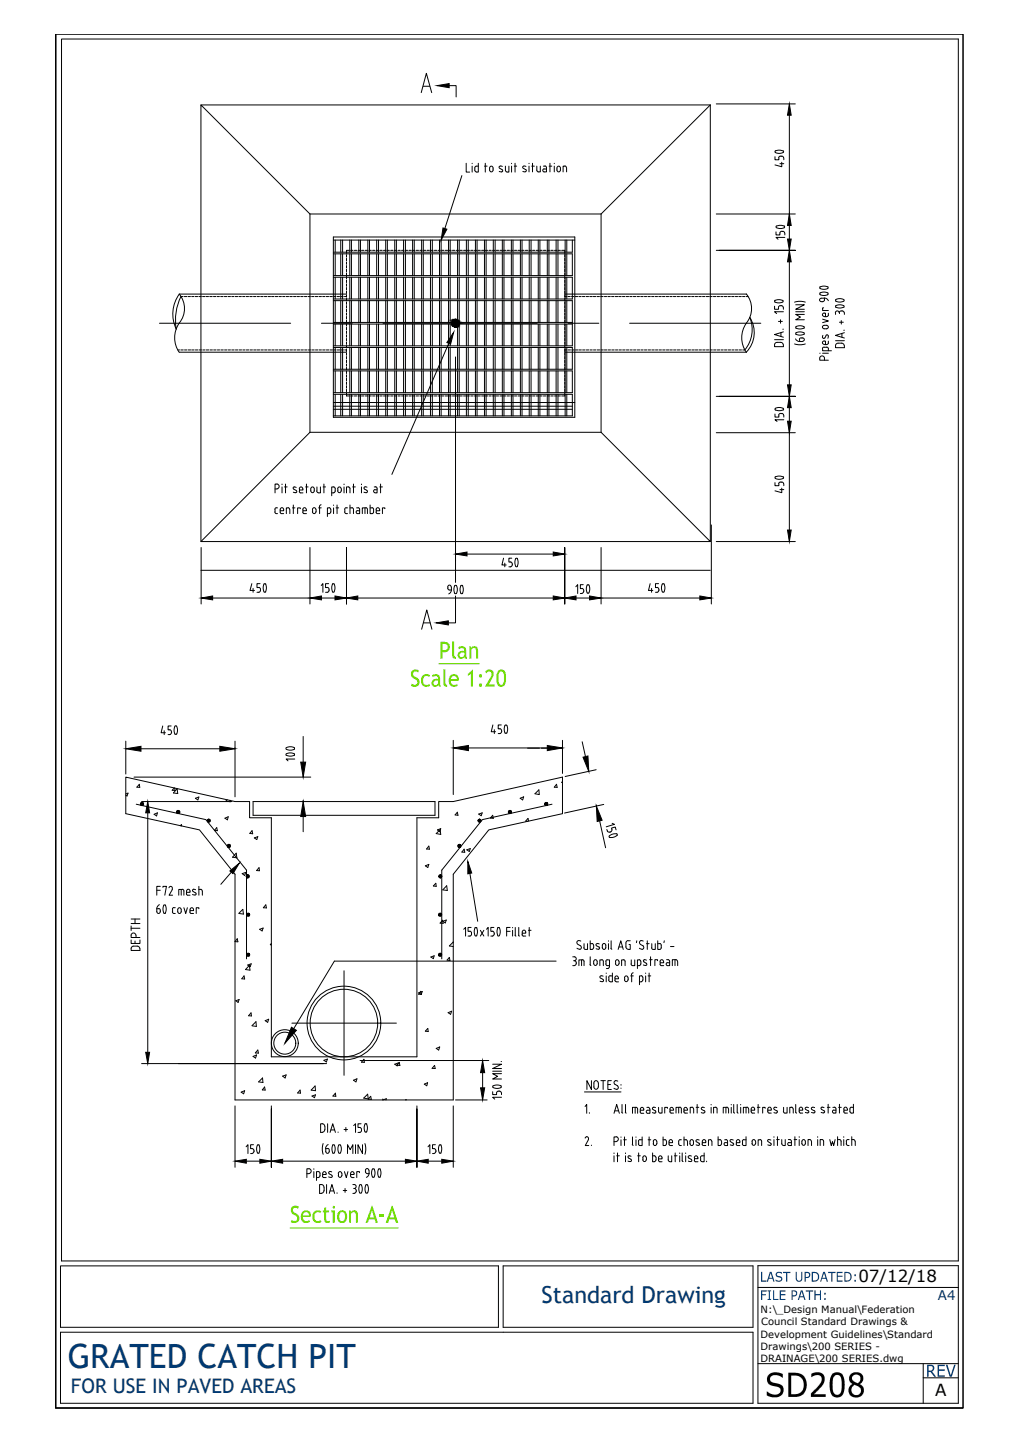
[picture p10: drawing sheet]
<svg xmlns="http://www.w3.org/2000/svg" width="210mm" height="297mm" viewBox="0 0 210 297" stroke-linecap="round" stroke-linejoin="round" font-family="sans-serif">
<defs><g id="words">
<text font-size="8.4" x="157.7" y="288">SD208</text>
<g font-size="7.1">
<text x="102.7" y="118.9">450</text>
<text x="50.8" y="124.2">450</text>
<text x="90.3" y="124.5">900</text>
<text x="133" y="124.2">450</text>
<text x="32.5" y="153.5">450</text>
<text x="129.5" y="176.4" transform="rotate(-90 129.5 176.4)">150</text>
</g>
<text font-size="6.9" fill="#003972" x="14" y="282">GRATED CATCH PIT</text>
<g font-size="6.6">
<text x="163.7" y="50.8" transform="rotate(-90 163.7 50.8)">150</text>
<text x="117.8" y="124.2">150</text>
<text x="100.5" y="153.1">450</text>
</g>
<g font-size="6.2">
<text x="163.3" y="35.6" transform="rotate(-90 163.3 35.6)">450</text>
<text x="163.3" y="88.5" transform="rotate(-90 163.3 88.5)">150</text>
<text x="163.3" y="102.7" transform="rotate(-90 163.3 102.7)">450</text>
<text x="62.4" y="159.5" transform="rotate(-90 62.4 159.5)">100</text>
</g>
<g font-size="5.6" fill="#6edd00">
<text x="90.5" y="135.8">Plan</text>
<text x="84.6" y="141.5">Scale 1:20</text>
<text x="59.8" y="252.1">Section A-A</text>
</g>
<text font-size="4.9" x="30" y="197.2" transform="rotate(-90 30 197.2)">DEPTH</text>
<text font-size="4.8" fill="#003972" x="111.7" y="268.6">Standard Drawing</text>
<text font-size="4.2" fill="#003972" x="190.9" y="283.8">REV</text>
<text font-size="4.1" fill="#003972" x="14.6" y="287.2">FOR USE IN PAVED AREAS</text>
<g font-size="3.4">
<text x="177" y="264.2">07/12/18</text>
<text x="192.8" y="287.7">A</text>
</g>
<g font-size="3.3" fill="#003972">
<text x="156.7" y="264.2">LAST UPDATED:</text>
<text x="156.7" y="268">FILE PATH:</text>
</g>
<text font-size="2.8" fill="#003972" x="193.4" y="268">A4</text>
<g font-size="2.1">
<text x="156.8" y="270.7">N:\_Design Manual\Federation</text>
<text x="156.8" y="275.7">Development Guidelines\Standard</text>
<text x="156.9" y="273.2">Council Standard Drawings &amp;</text>
<text x="156.8" y="278.2">Drawings\200 SERIES -</text>
<text x="156.8" y="280.7">DRAINAGE\200 SERIES.dwg</text>
</g>
</g></defs>
<!-- layer: 0 -->
<g fill="none" stroke="#000" stroke-width=".21">
<path d="M92.6 17.7h1.5v2.3M197.6 8v251.9M41.4 21.6h105.1M95.2 36.2l-3.5 10.9M96.1 33.7v1.8h.7M97.4 33.7h.1M97.4 34.2v1.3M97.9 35.1l.3 .3M97.9 34.6v.5M98.2 34.2l-.3 .4M98.2 34.2h.4M98.6 33.7v1.8h-.4"/>
<path d="M99.9 34.2h.5M100.1 33.7v1.8M101 34.6a.36 .36 0 0 1 .3-.4 .36 .36 0 0 1 .4 .4M101 34.7v.3a.36 .36 0 0 0 .3 .4 .36 .36 0 0 0 .4-.4v-.3M102.9 35.3l.5 .1M103.1 34.7l.4 .3M103.5 35l.2 .3-.3 .1M103.6 34.3a.38 .38 0 0 0-.4-.1 .38 .38 0 0 0-.3 .4l.1 .1M104.2 35.1l.3 .3M104.2 34.2v.9M104.9 34.2v1.3h-.4M105.5 33.7h.1"/>
<path d="M105.5 34.2v1.3M106 34.2h.5M106.2 33.7v1.8M107.9 34.7l.5 .2 .1 .3-.4 .2-.3-.1M108 34.2l-.2 .2 .1 .3M108 34.2l.4 .1M109.1 33.7h.1M109.1 34.2v1.2M109.6 34.2h.6M109.8 33.7v1.7M110.7 35.1l.3 .3M110.7 34.2v.9"/>
<path d="M111.4 34.2v1.2h-.4M112 34.2l.5 .1 .2 .3v.8h-.5M112.2 34.8l-.3 .3 .3 .3M112.2 34.8h.5M113.2 34.2h.6M113.4 33.7v1.7M114.3 33.7h.1M114.3 34.2v1.2M114.8 34.6a.36 .36 0 0 1 .4-.4 .36 .36 0 0 1 .4 .4M114.8 34.7v.3a.36 .36 0 0 0 .4 .4 .36 .36 0 0 0 .4-.4v-.3M116.5 34.2l.2 .2 .1 1M116.5 34.2h-.4v1.2"/>
<path d="M146.5 21.6v90l-22.6-22.5M146.5 21.6l-22.6 22.5M147.7 21.4h16.3M162.8 23.2v26.1M63.9 44.1l-22.5-22.5v90M63.9 44.1v45M63.9 44.1h60M68.7 52.3h49.3v4.5h-49.3M68.7 57.2h49.3v4.4h-49.3M68.7 48.9h49.8v37.1h-49.8zM68.7 49.5h49.8M69.1 49.5v2.5"/>
<path d="M69.1 52.3v4.5M69.1 57.2v4.4M70.3 49.5v2.5M70.3 52.3v4.5M70.3 57.2v4.4M70.6 49.5v2.5M70.6 52.3v4.5M70.6 57.2v4.4M71.4 52.5v.5M71.4 53.3v.5M71.4 54v.5M71.4 54.7v.5"/>
<path d="M71.4 55.5v.5M71.4 56.3v.4M71.4 57v.5M71.4 57.7v.6M71.4 58.5v.5M71.4 59.3v.4M71.4 60v.5M72 51.6h-.6v.6M72.1 49.5v2.5M72.1 52.3v4.5M72.1 57.2v4.4M72.3 51.6h.5"/>
<path d="M72.5 49.5v2.5M72.5 52.3v4.5M72.5 57.2v4.4M73.1 51.6h.5M73.8 51.6h.5M74 49.5v2.5M74 52.3v4.5M74 57.2v4.4M74.3 49.5v2.5M74.3 52.3v4.5M74.3 57.2v4.4M74.5 51.6h.5"/>
<path d="M75.3 51.6h.5M75.8 49.5v2.5M75.8 52.3v4.5M75.8 57.2v4.4M76.1 51.6h.5M76.2 49.5v2.5M76.2 52.3v4.5M76.2 57.2v4.4M76.8 51.6h.5M77.5 51.6h.5M77.7 49.5v2.5M77.7 52.3v4.5"/>
<path d="M77.7 57.2v4.4M78 49.5v2.5M78 52.3v4.5M78 57.2v4.4M78.3 51.6h.5M79.1 51.6h.5M79.5 49.5v2.5M79.5 52.3v4.5M79.5 57.2v4.4M79.8 51.6h.5M79.9 49.5v2.5M79.9 52.3v4.5"/>
<path d="M79.9 57.2v4.4M80.5 51.6h.6M81.3 51.6h.5M81.4 49.5v2.5M81.4 52.3v4.5M81.4 57.2v4.4M81.7 49.5v2.5M81.7 52.3v4.5M81.7 57.2v4.4M82.1 51.6h.4M82.8 51.6h.5M83.2 49.5v2.5"/>
<path d="M83.2 52.3v4.5M83.2 57.2v4.4M83.6 51.6h.5M83.6 49.5v2.5M83.6 52.3v4.5M83.6 57.2v4.4M84.3 51.6h.5M85 51.6h.5M85.1 49.5v2.5M85.1 52.3v4.5M85.1 57.2v4.4M85.4 49.5v2.5"/>
<path d="M85.4 52.3v4.5M85.4 57.2v4.4M85.8 51.6h.5M86.6 51.6h.5M86.9 49.5v2.5M86.9 52.3v4.5M86.9 57.2v4.4M87.3 49.5v2.5M87.3 52.3v4.5M87.3 57.2v4.4M87.3 51.6h.5M88 51.6h.5"/>
<path d="M88.8 49.5v2.5M88.8 52.3v4.5M88.8 57.2v4.4M88.8 51.6h.5M89.1 49.5v2.5M89.1 52.3v4.5M89.1 57.2v4.4M89.6 51.6h.5M90.3 51.6h.5M90.6 49.5v2.5M90.6 52.3v4.5M90.6 57.2v4.4"/>
<path d="M91 49.5v2.5M91 52.3v4.5M91 57.2v4.4M91 51.6h.6M91.8 51.6h.5M92.5 49.5v2.5M92.5 52.3v4.5M92.5 57.2v4.4M92.6 51.6h.4M92.8 49.5v2.5M92.8 52.3v4.5M92.8 57.2v4.4"/>
<path d="M93.3 51.6h.5M94.1 51.6h.5M94.3 49.5v2.5M94.3 52.3v4.5M94.3 57.2v4.4M94.7 49.5v2.5M94.7 52.3v4.5M94.7 57.2v4.4M94.8 51.6h.5M95.6 51.6h.4M96.2 49.5v2.5M96.2 52.3v4.5"/>
<path d="M96.2 57.2v4.4M96.3 51.6h.5M96.5 49.5v2.5M96.5 52.3v4.5M96.5 57.2v4.4M97.1 51.6h.5M97.8 51.6h.5M98 49.5v2.5M98 52.3v4.5M98 57.2v4.4M98.4 49.5v2.5M98.4 52.3v4.5"/>
<path d="M98.4 57.2v4.4M98.5 51.6h.5M99.3 51.6h.5M99.9 49.5v2.5M99.9 52.3v4.5M99.9 57.2v4.4M100.1 51.6h.5M100.2 49.5v2.5M100.2 52.3v4.5M100.2 57.2v4.4M100.8 51.6h.5M101.5 51.6h.6"/>
<path d="M101.7 49.5v2.5M101.7 52.3v4.5M101.7 57.2v4.4M102.1 49.5v2.5M102.1 52.3v4.5M102.1 57.2v4.4M102.3 51.6h.5M103.1 51.6h.5M103.6 49.5v2.5M103.6 52.3v4.5M103.6 57.2v4.4M103.8 51.6h.5"/>
<path d="M103.9 49.5v2.5M103.9 52.3v4.5M103.9 57.2v4.4M104.5 51.6h.6M105.3 51.6h.5M105.4 49.5v2.5M105.4 52.3v4.5M105.4 57.2v4.4M105.8 49.5v2.5M105.8 52.3v4.5M105.8 57.2v4.4M106.1 51.6h.4"/>
<path d="M106.8 51.6h.5M107.3 49.5v2.5M107.3 52.3v4.5M107.3 57.2v4.4M107.6 51.6h.5M107.6 49.5v2.5M107.6 52.3v4.5M107.6 57.2v4.4M108.3 51.6h.5M109.1 51.6h.4M109.1 49.5v2.5M109.1 52.3v4.5"/>
<path d="M109.1 57.2v4.4M109.5 49.5v2.5M109.5 52.3v4.5M109.5 57.2v4.4M109.8 51.6h.5M110.6 51.6h.5M111 49.5v2.5M111 52.3v4.5M111 57.2v4.4M111.3 49.5v2.5M111.3 52.3v4.5M111.3 57.2v4.4"/>
<path d="M111.3 51.6h.5M112 51.6h.6M112.8 51.6h.5M112.8 49.5v2.5M112.8 52.3v4.5M112.8 57.2v4.4M113.2 49.5v2.5M113.2 52.3v4.5M113.2 57.2v4.4M113.6 51.6h.5M114.3 51.6h.5M114.7 49.5v2.5"/>
<path d="M114.7 52.3v4.5M114.7 57.2v4.4M115 49.5v2.5M115 52.3v4.5M115 57.2v4.4M115 51.6h.6M115.8 51.6h.6v.6M116.4 52.5v.5M116.4 53.3v.5M116.4 54v.5M116.4 54.7v.5M116.4 55.5v.5"/>
<path d="M116.4 56.3v.4M116.4 57v.5M116.4 57.7v.6M116.4 58.5v.5M116.4 59.3v.4M116.4 60v.5M116.5 49.5v2.5M116.5 52.3v4.5M116.5 57.2v4.4M116.9 49.5v2.5M116.9 52.3v4.5M116.9 57.2v4.4"/>
<path d="M118 49.5v2.5h-49.3M123.9 44.1v45M147.7 51.6h16.3h-15.7M147.7 44.1h16.3M162.8 54v25.3M169.1 59.1l1.2-.1 .4 .1v.4a1.84 1.84 0 0 1-1.6 0M169.1 59.1v.4M32.9 66.6h27M36.7 72.1h.3M36.9 60.6a4.7 4.7 0 0 1 0 6 5.3 5.3 0 0 0 0 6M37 60.6a7 7 0 0 0-.7 7.2M37 60.6h34.4"/>
<path d="M37 72.6h34.4M37.3 72.1h.5M37.3 61.1h.4M37.3 61.1a11 11 0 0 0-1 6.7M38 61.1h.5M38 72.1h.6M38.8 61.1h.5M38.8 72.1h.5M39.5 61.1h.5M39.5 72.1h.5M40.2 61.1h.6M40.3 72.1h.5"/>
<path d="M41 61.1h.5M41 72.1h.6M41.8 61.1h.5M41.8 72.1h.5M42.5 61.1h.5M42.5 72.1h.5M43.3 61.1h.5M43.3 72.1h.5M44 61.1h.5M44.1 72.1h.5M44.8 61.1h.4M44.8 72.1h.5"/>
<path d="M45.5 61.1h.5M45.5 72.1h.5M46.3 61.1h.5M46.3 72.1h.5M47 61.1h.5M47.1 72.1h.4M47.8 61.1h.4M47.8 72.1h.5M48.5 61.1h.5M48.5 72.1h.6M49.3 61.1h.5M49.3 72.1h.5"/>
<path d="M50 61.1h.5M50.1 72.1h.4M50.7 61.1h.6M50.8 72.1h.5M51.5 61.1h.5M51.5 72.1h.6M52.3 61.1h.5M52.3 72.1h.5M53 61.1h.5M53 72.1h.5M53.7 61.1h.6M53.8 72.1h.5"/>
<path d="M54.5 61.1h.5M54.6 72.1h.5M55.3 61.1h.5M55.3 72.1h.5M56 61.1h.5M56 72.1h.5M56.8 61.1h.5M56.8 72.1h.5M57.5 61.1h.5M57.6 72.1h.5M58.3 61.1h.4M58.3 72.1h.5"/>
<path d="M59 61.1h.5M59 72.1h.5M59.8 61.1h.5M59.8 72.1h.5M60.5 61.1h.5M60.6 72.1h.4M61.2 61.1h.6M61.3 72.1h.5M62 61.1h.5M62 72.1h.6M62.8 61.1h.5M62.8 72.1h.5"/>
<path d="M63.5 61.1h.5M63.6 72.1h.4M64.2 61.1h.6M64.3 72.1h.5M65 61.1h.5M65.1 72.1h.5M65.8 61.1h.5M65.8 72.1h.5M66.3 66.6h6.3M66.5 61.1h.5M66.5 72.1h.5M67.3 61.1h.5"/>
<path d="M67.3 72.1h.5M68 61.1h.5M68.1 72.1h.5M68.7 62h49.3v9.3h-49.3M68.7 71.6h49.3v4.5h-49.3M68.7 76.5h49.3v4.4h-49.3M68.7 66.5h49.3M68.7 66.8h49.3M68.8 61.1h.4M68.8 72.1h.5M69.1 62v4.5M69.1 66.8v4.5"/>
<path d="M69.1 71.6v4.5M69.1 76.5v4.4M69.5 61.1h.5M69.5 72.1h.5M70.3 62v4.5M70.3 66.8v4.5M70.3 71.6v4.5M70.3 76.5v4.4M70.3 61.1h.5M70.3 72.1h.5M70.6 62v4.5M70.6 66.8v4.5"/>
<path d="M70.6 71.6v4.5M70.6 76.5v4.4M71 61.1h.4M71.1 72.1h.3M71.4 60.7v.6M71.4 61.5v.5M71.4 62.2v.5M71.4 63v.5M71.4 63.8v.5M71.4 64.5v.5M71.4 65.2v.5M71.4 66v.5"/>
<path d="M71.4 66.8v.4M71.4 67.5v.5M71.4 68.2v.5M71.4 69v.5M71.4 69.8v.4M71.4 70.5v.5M71.4 71.2v.6M71.4 72v.5M71.4 72.7v.5M71.4 73.5v.5M71.4 74.3v.5M71.4 75v.5"/>
<path d="M71.4 75.7v.5M71.4 76.5v.5M71.4 77.3v.5M71.4 78v.5M71.4 78.7v.5M71.4 79.5v.5M72.1 62v4.5M72.1 66.8v4.5M72.1 71.6v4.5M72.1 76.5v4.4M72.5 62v4.5M72.5 66.8v4.5"/>
<path d="M72.5 71.6v4.5M72.5 76.5v4.4M74 62v4.5M74 66.8v4.5M74 71.6v4.5M74 76.5v4.4M74.3 62v4.5M74.3 66.8v4.5M74.3 71.6v4.5M74.3 76.5v4.4M75.8 62v4.5M75.8 66.8v4.5"/>
<path d="M75.8 71.6v4.5M75.8 76.5v4.4M76.2 62v4.5M76.2 66.8v4.5M76.2 71.6v4.5M76.2 76.5v4.4M77.7 62v4.5M77.7 66.8v4.5M77.7 71.6v4.5M77.7 76.5v4.4M78 62v4.5M78 66.8v4.5"/>
<path d="M78 71.6v4.5M78 76.5v4.4M79 66.6h31.8M79.5 62v4.5M79.5 66.8v4.5M79.5 71.6v4.5M79.5 76.5v4.4M79.9 62v4.5M79.9 66.8v4.5M79.9 71.6v4.5M79.9 76.5v4.4M81.4 62v4.5"/>
<path d="M81.4 66.8v4.5M81.4 71.6v4.5M81.4 76.5v4.4M81.7 62v4.5M81.7 66.8v4.5M81.7 71.6v4.5M81.7 76.5v4.4M83.2 62v4.5M83.2 66.8v4.5M83.2 71.6v4.5M83.2 76.5v4.4M83.6 62v4.5"/>
<path d="M83.6 66.8v4.5M83.6 71.6v4.5M83.6 76.5v4.4M85.1 62v4.5M85.1 66.8v4.5M85.1 71.6v4.5M85.1 76.5v4.4M85.4 62v4.5M85.4 66.8v4.5M85.4 71.6v4.5M85.4 76.5v4.4M86.9 62v4.5"/>
<path d="M86.9 66.8v4.5M86.9 71.6v4.5M86.9 76.5v4.4M87.3 62v4.5M87.3 66.8v4.5M87.3 71.6v4.5M87.3 76.5v4.4M88.8 62v4.5M88.8 66.8v4.5M88.8 71.6v4.5M88.8 76.5v4.4M89.1 62v4.5"/>
<path d="M89.1 66.8v4.5M89.1 71.6v4.5M89.1 76.5v4.4M90.6 62v4.5M90.6 66.8v4.5M90.6 71.6v4.5M90.6 76.5v4.4M91 62v4.5M91 66.8v4.5M91 71.6v4.5M91 76.5v4.4M92.5 62v4.5"/>
<path d="M92.5 66.8v4.5M92.5 71.6v4.5M92.5 76.5v4.4M92.5 70.8l-11.7 27M92.8 62v4.5M92.8 66.8v4.5M92.8 71.6v4.5M92.8 76.5v4.4M93.9 73.6v46.5M94.3 62v4.5M94.3 66.8v4.5M94.3 71.6v4.5"/>
<path d="M94.3 76.5v4.4M94.7 62v4.5M94.7 66.8v4.5M94.7 71.6v4.5M94.7 76.5v4.4M96.2 62v4.5M96.2 66.8v4.5M96.2 71.6v4.5M96.2 76.5v4.4M96.5 62v4.5M96.5 66.8v4.5M96.5 71.6v4.5"/>
<path d="M96.5 76.5v4.4M98 62v4.5M98 66.8v4.5M98 71.6v4.5M98 76.5v4.4M98.4 62v4.5M98.4 66.8v4.5M98.4 71.6v4.5M98.4 76.5v4.4M99.9 62v4.5M99.9 66.8v4.5M99.9 71.6v4.5"/>
<path d="M99.9 76.5v4.4M100.2 62v4.5M100.2 66.8v4.5M100.2 71.6v4.5M100.2 76.5v4.4M101.7 62v4.5M101.7 66.8v4.5M101.7 71.6v4.5M101.7 76.5v4.4M102.1 62v4.5M102.1 66.8v4.5M102.1 71.6v4.5"/>
<path d="M102.1 76.5v4.4M103.6 62v4.5M103.6 66.8v4.5M103.6 71.6v4.5M103.6 76.5v4.4M103.9 62v4.5M103.9 66.8v4.5M103.9 71.6v4.5M103.9 76.5v4.4M105.4 62v4.5M105.4 66.8v4.5M105.4 71.6v4.5"/>
<path d="M105.4 76.5v4.4M105.8 62v4.5M105.8 66.8v4.5M105.8 71.6v4.5M105.8 76.5v4.4M107.3 62v4.5M107.3 66.8v4.5M107.3 71.6v4.5M107.3 76.5v4.4M107.6 62v4.5M107.6 66.8v4.5M107.6 71.6v4.5"/>
<path d="M107.6 76.5v4.4M109.1 62v4.5M109.1 66.8v4.5M109.1 71.6v4.5M109.1 76.5v4.4M109.5 62v4.5M109.5 66.8v4.5M109.5 71.6v4.5M109.5 76.5v4.4M111 62v4.5M111 66.8v4.5M111 71.6v4.5"/>
<path d="M111 76.5v4.4M111.3 62v4.5M111.3 66.8v4.5M111.3 71.6v4.5M111.3 76.5v4.4M112.8 62v4.5M112.8 66.8v4.5M112.8 71.6v4.5M112.8 76.5v4.4M113.2 62v4.5M113.2 66.8v4.5M113.2 71.6v4.5"/>
<path d="M113.2 76.5v4.4M114.7 62v4.5M114.7 66.8v4.5M114.7 71.6v4.5M114.7 76.5v4.4M115 62v4.5M115 66.8v4.5M115 71.6v4.5M115 76.5v4.4M116.4 60.6h37.5M116.4 61.1h.4M116.4 72.6h37.5"/>
<path d="M116.4 72.1h.5M116.4 60.7v.6M116.4 61.5v.5M116.4 62.2v.5M116.4 63v.5M116.4 63.8v.5M116.4 64.5v.5M116.4 65.2v.5M116.4 66v.5M116.4 66.8v.4M116.4 67.5v.5M116.4 68.2v.5"/>
<path d="M116.4 69v.5M116.4 69.8v.4M116.4 70.5v.5M116.4 71.2v.6M116.4 72v.5M116.4 72.7v.5M116.4 73.5v.5M116.4 74.3v.5M116.4 75v.5M116.4 75.7v.5M116.4 76.5v.5M116.4 77.3v.5"/>
<path d="M116.4 78v.5M116.4 78.7v.5M116.4 79.5v.5M116.5 62v4.5M116.5 66.8v4.5M116.5 71.6v4.5M116.5 76.5v4.4M116.9 62v4.5M116.9 66.8v4.5M116.9 71.6v4.5M116.9 76.5v4.4M117.1 61.1h.5"/>
<path d="M117.1 72.1h.5M117.1 66.6h6.4M117.8 61.1h.5M117.9 72.1h.5M118.6 61.1h.5M118.6 72.1h.6M119.4 61.1h.4M119.4 72.1h.5M120.1 61.1h.5M120.1 72.1h.5M120.8 61.1h.6M120.9 72.1h.5"/>
<path d="M121.6 61.1h.5M121.7 72.1h.4M122.3 61.1h.5M122.4 72.1h.5M123.1 61.1h.5M123.1 72.1h.5M123.9 61.1h.5M123.9 72.1h.5M124.6 61.1h.5M124.6 72.1h.5M125.3 61.1h.5M125.4 72.1h.5"/>
<path d="M126.1 61.1h.5M126.1 72.1h.5M126.9 61.1h.5M126.9 72.1h.5M127.6 61.1h.5M127.6 72.1h.5M128.3 61.1h.5M128.4 72.1h.5M129.1 61.1h.5M129.1 72.1h.6M129.8 66.6h27.1M129.9 61.1h.4"/>
<path d="M129.9 72.1h.5M130.6 61.1h.5M130.6 72.1h.5M131.3 61.1h.6M131.4 72.1h.5M132.1 61.1h.5M132.2 72.1h.4M132.9 61.1h.4M132.9 72.1h.5M133.6 61.1h.5M133.6 72.1h.5M134.4 61.1h.5"/>
<path d="M134.4 72.1h.5M135.1 61.1h.5M135.2 72.1h.4M135.8 61.1h.5M135.9 72.1h.5M136.6 61.1h.5M136.6 72.1h.5M137.4 61.1h.5M137.4 72.1h.5M138.1 61.1h.5M138.1 72.1h.5M138.8 61.1h.5"/>
<path d="M138.9 72.1h.5M139.6 61.1h.5M139.6 72.1h.6M140.4 61.1h.5M140.4 72.1h.5M141.1 61.1h.5M141.1 72.1h.5M141.8 61.1h.6M141.9 72.1h.5M142.6 61.1h.5M142.6 72.1h.6M143.4 61.1h.4"/>
<path d="M143.4 72.1h.5M144.1 61.1h.5M144.1 72.1h.5M144.9 61.1h.5M144.9 72.1h.5M145.6 61.1h.5M145.7 72.1h.4M146.3 61.1h.5M146.4 72.1h.5M147.1 61.1h.5M147.1 72.1h.5M147.9 61.1h.5"/>
<path d="M147.9 72.1h.5M148.6 61.1h.5M148.7 72.1h.4M149.3 61.1h.5M149.4 72.1h.5M150.1 61.1h.5M150.1 72.1h.6M150.9 61.1h.5M150.9 72.1h.5M151.6 61.1h.5M151.6 72.1h.5M152.3 61.1h.6"/>
<path d="M152.4 72.1h.5M153.1 61.1h.5M153.9 61.1h.3M153.9 60.6a4.7 4.7 0 0 1 0 6 5.2 5.2 0 0 0 0 6M154.6 65.4a5.8 5.8 0 0 1-.7 7.2M154.6 65.4a6.6 6.6 0 0 1-1 6.7h-.5M159.7 71.1l.1-.3a1.31 1.31 0 0 1 1.6 0l.1 .3M159.7 71.1v.4h1.8v-.4M159.7 70h1.8M159.8 61.9a1.84 1.84 0 0 1 1.6 0M159.8 61.9v.4a1.84 1.84 0 0 0 1.6 0M160.5 66.3h.8"/>
<path d="M160.9 63l-.3 .2-.1 .6h-.8v-.7M160.9 65.9v.7M160.9 63h.2M161 68.6v.7M161.1 63l.4 .4M161.4 61.9v.4M161.4 67.9h.1M161.5 68.4l-1.8 .6 1.8 .5M161.5 64.3h-1.8l.4 .3M161.5 63.4v.4M163.8 70.9l1.4 .2 .8-.2M163.8 62.3l.9-.2 1.3 .2"/>
<path d="M164 69.9l.3 .3 .5 .2M164.1 62.8h1.7l-1.7 1h1.7M164.1 64.3h1.7M164.1 68.9a1.84 1.84 0 0 0 1.6 0M164.1 68.6a1.84 1.84 0 0 1 1.6 0M164.1 67.6a1.84 1.84 0 0 0 1.6 0M164.1 67.3a1.84 1.84 0 0 1 1.6 0M164.2 68.6v.4M164.2 67.3v.4M164.9 70.4h.6M165.2 69.6l-.3 .3v.5M165.3 69.7h.2"/>
<path d="M165.4 69.6a.36 .36 0 0 1 .4 .4 .36 .36 0 0 1-.4 .4M165.8 68.6v.4M165.8 67.3v.4M165.8 64.8h-1.7l.9 .6-.9 .5h1.7M169 72.8h.1M169.1 60.4a1.28 1.28 0 0 1 1.7 .2l-.1 .1a1.84 1.84 0 0 1-1.6 0M169.1 60.4v.3M169.6 65.8l1.2 .4-1.2 .3M169.6 72.8h1.2M169.7 69.1v.6l.3-.1M169.8 63.5h-.2v.5h1.2M169.9 71.5l-.3 .2v.6h1.8"/>
<path d="M170 71.6h.5M170 70.3a.36 .36 0 0 0-.4 .3 .36 .36 0 0 0 .4 .4M170 67.1a.36 .36 0 0 0-.4 .3 .36 .36 0 0 0 .4 .4M170 64.5a.36 .36 0 0 0-.4 .4 .36 .36 0 0 0 .4 .3M170 74.3v-.5a.49 .49 0 0 0-.5-.4 .49 .49 0 0 0-.5 .4v.5h1.8M170 70.3h.2v.7M170 67.1h.4a.36 .36 0 0 1 .4 .3 .36 .36 0 0 1-.4 .4h-.4M170 64.6h.2v.7M170 61.5v.3M170 71h.5M170 65.3h.5M170 61.8a.49 .49 0 0 1-.6 .4 .49 .49 0 0 1-.4-.6l.4-.1a1.11 1.11 0 0 1 1.4 .5"/>
<path d="M170.3 69.1h.4v.6M170.3 69.2l-.2 .5M170.4 71.5l.4 .2v.6M170.8 65l-.3 .2M170.8 70.3v.6l-.3 .1M170.8 64.6v.4M172.2 64.5a.4 .4 0 0 1 .4-.4 .4 .4 0 0 1 .4 .4 .53 .53 0 0 1 .6-.4 .53 .53 0 0 1 .5 .4M172.3 70.2h1.8M172.3 64.5v.3M172.4 63.3a1.84 1.84 0 0 0 1.5 0M172.4 61.7a1.84 1.84 0 0 1 1.5 0M172.4 61.7v.4a1.84 1.84 0 0 0 1.5 0"/>
<path d="M172.8 70.7l-.4 .3-.1 .7h1.8v-.5M172.8 70.7h.8M173.1 66.4h.8M173.1 64.5v.1M173.5 66.1v.7M173.5 70.7l.3 .1 .3 .4M173.6 68.7v.8M173.9 63a1.28 1.28 0 0 0-1.6 .2l.1 .2M174 63v.4M174 61.7v.4M174 68.1h.1M174.1 68.6l-1.8 .5 1.8 .6"/>
<path d="M174.1 64.5v.3M58.2 99.8v.1M58.9 99.8v1.8M63.2 99.8v1.8M63.9 89.1l-22.5 22.5h105.1M63.9 89.1h60M66.8 99.8v1.8M68.7 81.3h49.3v4.4h-49.3M68.7 84.4h49.3M68.7 83.7h49.3M68.7 83h49.8M69.1 81.3v4.4"/>
<path d="M70.3 81.3v4.4M70.6 81.3v4.4M70.9 99.8v.1M71.4 80.3v.4M71.4 81v.6h.6M72.1 81.3v4.4M72.3 81.6h.5M72.5 81.3v4.4M72.9 99.8v1.8M73.1 81.6h.5M73.8 81.6h.5M74 81.3v4.4"/>
<path d="M74.3 81.3v4.4M74.5 99.8v.1M74.5 81.6h.5M75.3 81.6h.5M75.8 81.3v4.4M76.1 81.6h.5M76.2 81.3v4.4M76.8 81.6h.5M77.5 81.6h.5M77.7 81.3v4.4M78 81.3v4.4M78.3 81.6h.5"/>
<path d="M78.5 99.8v1.8M79.1 81.6h.5M79.5 81.3v4.4M79.8 81.6h.5M79.9 81.3v4.4M80.5 81.6h.6M81.3 81.6h.5M81.4 81.3v4.4M81.7 81.3v4.4M82.1 81.6h.4M82.8 81.6h.5M83.2 81.3v4.4"/>
<path d="M83.6 81.6h.5M83.6 81.3v4.4M84.3 81.6h.5M85 81.6h.5M85.1 81.3v4.4M85.4 81.3v4.4M85.8 81.6h.5M86.6 81.6h.5M86.9 81.3v4.4M87.3 81.3v4.4M87.3 81.6h.5M88 81.6h.5"/>
<path d="M88.8 81.3v4.4M88.8 81.6h.5M89.1 81.3v4.4M89.6 81.6h.5M90.3 81.6h.5M90.6 81.3v4.4M91 81.3v4.4M91 81.6h.6M91.8 81.6h.5M92.5 81.3v4.4M92.6 81.6h.4M92.8 81.3v4.4"/>
<path d="M93.3 81.6h.5M94.1 81.6h.5M94.3 81.3v4.4M94.7 81.3v4.4M94.8 81.6h.5M95.6 81.6h.4M96.2 81.3v4.4M96.3 81.6h.5M96.5 81.3v4.4M97.1 81.6h.5M97.8 81.6h.5M98 81.3v4.4"/>
<path d="M98.4 81.3v4.4M98.5 81.6h.5M99.3 81.6h.5M99.9 81.3v4.4M100.1 81.6h.5M100.2 81.3v4.4M100.8 81.6h.5M101.5 81.6h.6M101.7 81.3v4.4M102.1 81.3v4.4M102.3 81.6h.5M103.1 81.6h.5"/>
<path d="M103.6 81.3v4.4M103.8 81.6h.5M103.9 81.3v4.4M104.5 81.6h.6M105.3 81.6h.5M105.4 81.3v4.4M105.8 81.3v4.4M106.1 81.6h.4M106.8 81.6h.5M107.3 81.3v4.4M107.6 81.6h.5M107.6 81.3v4.4"/>
<path d="M108.3 81.6h.5M109.1 81.6h.4M109.1 81.3v4.4M109.5 81.3v4.4M109.8 81.6h.5M110.6 81.6h.5M111 81.3v4.4M111.3 81.3v4.4M111.3 81.6h.5M112 81.6h.6M112.8 81.6h.5M112.8 81.3v4.4"/>
<path d="M113.2 81.3v4.4M113.6 81.6h.5M114.3 81.6h.5M114.7 81.3v4.4M115 81.3v4.4M115 81.6h.6M116.4 80.3v.4M116.4 81v.6h-.6M116.5 81.3v4.4M116.9 81.3v4.4M147.7 81.7h16.3h-15.7M147.7 89.2h16.3"/>
<path d="M162.8 81.7v29.5M41.4 117.6h105.1M41.5 112.9v11.6M56.7 105.5l.1 .3 .4 .1M56.7 100.8h.4a.49 .49 0 0 0 .5-.5 .49 .49 0 0 0-.5-.5h-.4v1.8M56.7 105v.5M57 104.6l-.3 .4M57 104.7h.2M57.8 105.3h.7a.43 .43 0 0 0-.1-.5 .43 .43 0 0 0-.5-.1l-.1 .4v.6l.7 .2M58.2 100.4v1.2M58.7 100.4h.5M59.4 104.6l.3 .4"/>
<path d="M59.4 104.7h-.4v1.2M59.8 105v.9M60.3 104.7h.5M60.5 104.1v1.8M61.1 101.1v.4h-.6M61.1 100.5l-.4-.1-.3 .1 .2 .3 .5 .3M61.7 101.3l.3 .3M61.7 100.8a.36 .36 0 0 1 .4-.4 .36 .36 0 0 1 .3 .4M61.8 100.8v.5M61.9 104.9v-.2h-.5v1.2M62 101.6h.5M62.4 105.6l.3 .3"/>
<path d="M62.4 105.1a.36 .36 0 0 1 .4-.5 .36 .36 0 0 1 .3 .5M62.5 100.8v.2h-.7M62.5 105.1v.5M62.7 105.9h.5M63 100.4h.5M63.2 105.1v.2h-.7M63.9 112.9v11.6M64.1 101.2v-.4a.36 .36 0 0 1 .3-.4 .36 .36 0 0 1 .4 .4v.4M64.1 101.2a.36 .36 0 0 0 .3 .4 .36 .36 0 0 0 .4-.4M64.4 105.5a.36 .36 0 0 0 .4 .4 .36 .36 0 0 0 .3-.4M64.5 105.5l-.1-.4a.36 .36 0 0 1 .4-.5 .36 .36 0 0 1 .3 .5l.1 .4M65.3 101.2l.3 .4"/>
<path d="M65.3 100.4v.8M65.7 104.7h.5M65.9 104.5v1.4M66.1 100.4v1.2h-.5M66.2 104.1l-.3 .4M66.6 100.4h.5M67.9 104.6l.3 .4M67.9 104.7h-.4v1.8M68.2 105.5l-.2 .3-.5 .1M68.2 105v.5M68.4 101.6h.4M68.8 104.1v.1"/>
<path d="M68.8 104.7v1.2M69.1 100.7l-.1-.3h-.6v1.8M69.1 101.2l-.3 .4M69.1 100.8v.4M69.3 104.7h.5M69.5 104.1v1.8M69.6 101.2a.36 .36 0 0 0 .4 .4 .36 .36 0 0 0 .3-.4M69.7 101.2l-.1-.4a.36 .36 0 0 1 .4-.4 .36 .36 0 0 1 .3 .4l.1 .4M70.9 100.4v1.2M71.1 105v.7l.6 .2M71.4 104.6l-.3 .4M71.4 104.7h.3"/>
<path d="M72.2 100.7l-.2-.3h-.6v1.2M72.2 104.7h.4M72.2 100.8v.8M72.2 104.1v1.8M72.6 104.6l.3 .4M72.7 100.4h.6M72.9 105v.9M73.5 104.7h.4M73.8 104.6l.4 .4M74.2 105v.9l-.7-.2 .1-.4h.6M74.5 100.4v1.2M75.3 104.7v1.2"/>
<path d="M75.3 100.3l.4 .1M75.3 100.4l-.2 .3 .6 .4M75.4 104.6l.4 .4M75.5 104.7h-.8v1.2M75.6 101.1l.1 .4h-.7M75.8 105v.9M76.3 104.1v1.8h.4M76.3 104.7h.4M76.7 104.6l.3 .4M77 105v.7l-.3 .2M77.2 100.4h.3M77.3 100.9l-.3 .3 .3 .4"/>
<path d="M77.3 101h.5M77.4 100.3l.4 .4M77.5 105.6l.2 .2 .6 .1M77.5 105.1a.36 .36 0 0 1 .4-.5 .36 .36 0 0 1 .4 .5M77.6 105.1v.5M77.8 100.7v.9h-.5M78.3 105.1v.2h-.7M78.3 100.4h.6M79.4 104.9v-.2h-.5v1.2M96.3 114.2h17.8M123.9 112.9v11.6M146.7 108.2v16.3"/>
<path d="M147.7 111.6h16.3M41.9 123.3h29.5M66.2 120.7l.4-.4v1.8M67.1 122.1h.4M67.5 121.1a.54 .54 0 0 1 .4 .5 .54 .54 0 0 1-.4 .5M67.8 120.3h-.7v.8h.4M68.5 120.4h.4M68.5 122h.4M68.6 120.4a1.84 1.84 0 0 0 0 1.6M68.9 120.4a1.84 1.84 0 0 1 0 1.6M71.4 124.5v-11.6v11.6M73.8 123.3h40.3"/>
<path d="M93.9 122.9v5.5h-1.5M116.4 124.5v-11.6v11.6M118.8 123.3h26.1M25.9 152.8v6.8M29.1 154.3h16.2M48.5 154.3h.1M48.5 152.8v11.5M93.5 152.6v11.2M96.6 154.2h16.2M108.8 154.2h2.4M111.6 154.2h4.5M116 154.2h.1"/>
<path d="M116 152.6v6.8M120 152.9l.7 3.1M122.9 158.7l-6.4 1.4M25.9 160.2l22.6 5h3v3.4h4.5v49.2h30v-49.2h4.5v-3.4h3l22.5-5v7.5l-15.2 3.4-7.3 9.1v46.5h-45v-46.5l-7.4-9.1-15.2-3.4zM25.9 163.7l.5-.2-.2 .6-.3-.2M27.6 160.2h36.5M28.1 165.8l14.3 3.2 8.4 10.4v18.3M28.7 161.7l.1 .6h-.6zM29.2 165.2h18.6M30.5 167.6v49.3M31.8 167.9l.7-.3-.2 .6zM32.8 169.2h.1"/>
<path d="M35.9 162.4l-.4 .5h.6l-.1-.5M36.5 162.6l.1 1-.8-.2zM37.2 170.2l.2-.2 .1 .3M40.3 164.5l.7-.2-.2 .6zM44.7 170.6l.1 .6h-.6zM46.4 168.7l.7-.3-.2 .6zM46.8 164.8l-.2 .3M47.4 165l.1 .3-.9-.2M47.7 179.8l-2.2 2.5M48.7 175.9l-.8 .8 .9 .1-.1-.9M52 171.2l.1 .7-.6-.1zM52.2 165.2h37.5v2.9h-37.5z"/>
<path d="M52.4 172.7l.8-.2-.3 .6zM53.4 178.9l.1 .6h-.6zM62.5 165.2h.1M62.5 168.3v3.2M87.7 178.5l.7-.3-.2 .6zM88.4 174.4l.1 .6h-.5zM89.9 171.8l.8-.8 .2 1zM90.2 171.1l.7-.3-.2 .7zM94.3 167.4l.1 .7-.6-.1zM95.7 175l.1 .7-.6-.1zM96.3 175.2l.7-.3-.2 .6zM98.7 167.8l.7-.2-.2 .5z"/>
<path d="M101.6 168.1l.1 .6-.6-.1zM107.3 164.5l.7-.2-.2 .6zM109 169.2l-.1-.5-.5 .5 .4 .1M111.1 162.8l.1 1-.9-.2zM113.8 165.8l-14.3 3.2-8.4 10.4v18.3M114.8 161.7l.1 .6h-.6zM116 161.2h-.2l.2 .2M124.5 165.8l-8.1 1.8M32.3 187.9a.36 .36 0 0 0 .4 .4 .36 .36 0 0 0 .3-.4M32.3 183.5h.7M32.7 187.3l.3 .1v.5M32.7 187.3h-.4v.6"/>
<path d="M32.9 186.5l-.4 .3-.2 .5M33 182.7h-.7v1.8M33.6 182.9v-.2h.7l-.3 1.8M34.1 186.6a1.84 1.84 0 0 1 0 1.6M34.1 186.6l-.1-.1a1.28 1.28 0 0 0 0 1.8l.1-.1M34.8 183l.2-.3a.38 .38 0 0 1 .5 .2 .38 .38 0 0 1 0 .4M35.5 183.3l-.6 1.2h.7M35.9 187.1l-.3 .1-.1 .7 .2 .3 .4 .1M35.9 187.1h.2M36.6 187.9v-.4a.36 .36 0 0 1 .4-.4 .36 .36 0 0 1 .4 .4v.4M36.6 187.9a.36 .36 0 0 0 .4 .4 .36 .36 0 0 0 .4-.4M37.4 183.3v1.2"/>
<path d="M37.6 183.3l.3 .2v1M37.6 183.3h-.7v1.2M37.9 187.1l.4 1.2 .3-1.2M38.4 184.2l.2 .3h.6M38.5 183.9h.7a.43 .43 0 0 0-.1-.4 .43 .43 0 0 0-.5-.1l-.1 .3v.5M39.1 188l.2 .3h.6M39.2 187.7h.7a.42 .42 0 0 0-.1-.4 .42 .42 0 0 0-.4-.1l-.2 .8M39.8 183.8l.5 .3M39.9 183.3l.4 .1M39.9 183.3l-.2 .2 .1 .2M40.3 184l.1 .4h-.7M41 187.3v-.2h-.5v1.2"/>
<path d="M41 182.7v1.8M41 183.3h.4M41.4 183.3l.2 .2 .1 1M48.9 193.5l.2 .6h-.6zM49.3 188.3l.8-.8 .1 .9-.9-.1M49.9 180.1l.8-.3-.3 .7zM51.1 198.9l.7-.2-.2 .6zM51.4 199l.1 1-.9-.1zM53.5 191.6l.8-.3-.3 .6zM54.8 186.5l.1 .7-.6-.1zM56 194.5l-.3 .2 .3 .1M88.8 197.3l.7-.3-.1 .6z"/>
<path d="M89.9 182.1v.6l-.5-.1zM91.3 189.7l.1 .6h-.7zM91.3 189.9l.7-.2-.2 .5zM92.1 182.6l.1 1-.9-.2zM92.7 197.4l.1 .6-.6-.1zM93.5 194.2l-.8 .8 .8 .1M95.6 191.6l.4-.4v1.8M96.5 193h.4M96.9 191.9l.3 .4M96.9 180l1.6 9.9M97.1 191.2h-.6v.8h.4M97.2 192.6l-.3 .4"/>
<path d="M97.2 192.4v.2M97.9 191.3h.4M98 191.3a1.38 1.38 0 0 0 .1 1.7l.2-.1M98.3 191.3a1.84 1.84 0 0 1 0 1.5M99 191.8l.8 1.2M99.8 191.8l-.8 1.2M100.3 191.6l.4-.4v1.8M101.2 193h.3M101.5 191.9l.4 .4M101.8 191.2h-.6v.8h.3M101.9 192.6l-.4 .4M101.9 192.4v.2"/>
<path d="M102.6 191.3h.4M102.7 191.3a1.84 1.84 0 0 0 0 1.5M103 191.3a1.38 1.38 0 0 1-.2 1.7l-.2-.1M104.5 192h.7M105.2 191.2h-.7v1.8M105.7 191.2v.1M105.7 191.8v1.2M106.2 192.8l.2 .2M106.2 191.2v1.6M106.9 192.8l.2 .2M107 191.2v1.6M107.6 192.6l.3 .4"/>
<path d="M107.7 192.1a.36 .36 0 0 1 .3-.4 .36 .36 0 0 1 .4 .4M107.7 192.2v.5M107.9 193h.5M108.4 192.2v.2h-.7M109 191.8h.5M109.1 191.2v1.8M118.1 197.2h.4a.4 .4 0 0 1 .3 .4 .4 .4 0 0 1-.3 .4M118.3 198h.2M118.5 198a.51 .51 0 0 1 .3 .5 .51 .51 0 0 1-.3 .5l-.4 .1M119 195.5l.5 .2M119.2 194.7l.5 .2M119.3 193.9l-.3 .3 .1 .4"/>
<path d="M119.3 193.9l.5 .1M119.4 199.1v-1.2h.9l.1 .3v.9M119.7 194.9l.2 .5-.4 .3M119.9 197.9v1.2M120.4 194.5v.9M121.1 194.5v1.2h-.6l-.1-.4M121.7 198.8l.1 .2M121.7 193.9v1.8h.5l.2-.4M121.7 194.5h.4M121.7 197.2v1.6M122.1 194.5l.3 .3M122.4 198.2a.36 .36 0 0 1 .4-.4 .36 .36 0 0 1 .3 .4"/>
<path d="M122.4 198.2v.4a.36 .36 0 0 0 .4 .4 .36 .36 0 0 0 .3-.4v-.4M122.4 194.9v.5M123 195l.6 .2M123.1 194.5l-.2 .2 .1 .3M123.1 194.5l.5 .1M123.5 195.2l.1 .4h-.7M124.1 197.8l.3 .2v1.1M124.1 197.9h-.4v1.2M124.4 194.5a.36 .36 0 0 1 .5 .4v.4a.36 .36 0 0 1-.3 .4 .36 .36 0 0 1-.4-.4zM124.9 198.7l.3 .4M125 198.2v.5M125.2 197.8l-.3 .4"/>
<path d="M125.3 197.9h.4v1.4M125.3 199.1h.4M125.5 193.9v.1M125.5 194.5v1.2M125.6 199.3l-.1 .3h-.5M126 195.5l.2 .2M126 193.9v1.6M126.9 198.2a.36 .36 0 0 1 .4-.4 .36 .36 0 0 1 .3 .4M126.9 198.6a.36 .36 0 0 0 .4 .4 .36 .36 0 0 0 .3-.4M126.9 198.2v.4M127.5 195.7l.5-1.8 .5 1.8M127.6 195.2h.8"/>
<path d="M127.7 198.2v.4M128.6 197.8l.2 .2 .1 1.1M128.6 197.9h-.4v1.2M129.1 195.2v.2l.4 .3M129.5 193.9l-.4 .2v1.1M129.5 193.9h.4M129.7 194.7h.2v1h-.4M130.1 198.7l.3 .4M130.2 197.9v.8M130.9 197.9v1.2h-.4M131.3 193.9l-.1 .4M131.8 195.5l.6 .2"/>
<path d="M132.1 194.7l.5 .2M132.1 198.2l-.1-.3h-.6v1.7M132.1 198.7l-.1 .3-.6 .1M132.2 198.2v.5M132.2 193.9l.4 .1M132.2 193.9l-.3 .3 .2 .4M132.5 194.9l.2 .5-.3 .3M132.8 198.3l.5 .3M133.2 198.6l.1 .4-.6-.1M133.3 197.9h-.5v.4M133.3 194.5h.5M133.5 193.9v1.8"/>
<path d="M133.9 197.8h.6M134.1 197.2v1.9M134.4 194.5v.9M135.1 194.5v1.2h-.6l-.1-.4M135.6 198v-.2h-.6v1.3M135.6 193.9v1.8h.4l.3-.2v-.8l-.3-.2M135.6 194.5h.4M136.1 198.7l.3 .4M136.1 198.2a.36 .36 0 0 1 .3-.4 .36 .36 0 0 1 .4 .4M136.1 198.2v.6M136.4 199.1h.4M136.8 198.2v.3h-.7"/>
<path d="M137 193.9l-.1 .4M137.4 197.8h.4M137.7 198.5h.4M137.8 197.8l.2 .2 .1 1.1-.7-.2v-.3l.2-.2M138.2 195.1h.8M139.2 197.8v1.3M139.7 198.2l-.3-.4h-.8v1.3M139.7 198.2v.9M29.2 219.2h38.1M48.6 206.3l.7-.3-.2 .6zM50.3 201.2l.1 .6h-.5zM51.8 208.8v.6h-.5z"/>
<path d="M52 211.4l.8-.8 .1 1-.9-.1M52.2 217.8l.7-.3-.2 .6zM53.2 216.5l.1 .6-.7-.1zM54.7 210.4l.7-.3-.2 .6zM60.2 210.9h21.5M66.8 218.6l.7-.3-.2 .6zM70.9 200.1v21.6M74.2 218.6h26.6M75 218.4l.1 .6-.6-.1zM81.4 219.4l.7-.3-.2 .6zM82.3 219l.2 .6h-.7zM86.3 204.6l.8-.2-.2 .6z"/>
<path d="M86.8 204.3l.1 .7-.6-.1zM88.2 212l.1 .6h-.6zM89.6 219.6l.1 .7-.6-.1zM89.9 216.1l.8-.3-.2 .7zM92.4 208.7l.7-.3-.2 .7zM101.6 219.4h1.8l-1.8 .9h1.8M103.3 218.8h.1M123.7 202.2l.5 .1M123.9 201.6l.5 .3M123.9 201.2l-.2 .1 .1 .3M124 201.1l.4 .1M124.3 201.9l.1 .3-.2 .2"/>
<path d="M125 200.6v.1M125 201.2v1.2M125.5 201.5v.5M125.8 201.1l-.3 .4M125.8 201.2h.5M126.3 200.6v1.8l-.6-.1-.2-.3M126.8 202l.1 .3 .6 .1M126.8 201.6a.36 .36 0 0 1 .3-.4 .36 .36 0 0 1 .4 .4M126.8 201.6v.5M127.5 201.6v.2h-.7M128.8 201.6a.36 .36 0 0 1 .3-.4 .36 .36 0 0 1 .4 .4M128.8 202a.36 .36 0 0 0 .3 .4 .36 .36 0 0 0 .4-.4"/>
<path d="M128.8 201.6v.4M129.5 201.6v.4M130 201.2h.6M130.2 201v1.4M130.6 200.5l-.4 .4M132.2 201.1l.3 .4M132.2 201.2h-.3v1.8M132.5 202l-.1 .3-.5 .1M132.6 201.5v.5M133.1 200.6v.1M133.1 201.2v1.2M133.6 201.2h.6"/>
<path d="M133.8 200.6v1.8M48.5 228v12.6M49.7 225.1l.7-.3-.2 .7zM50.7 236.4l.4-.4v1.8M50.8 239.4h2.8M51.7 237.8h.3M52.3 236h-.6v.8h.5l.2 .6M52.4 237.3l-.4 .4M53.3 223l.8-.8 .1 .9zM53.4 236a1.84 1.84 0 0 1 0 1.6M53.4 236.1l-.1-.1a1.28 1.28 0 0 0 0 1.7l.1-.1M54.6 224.1l.1 .6h-.6z"/>
<path d="M56 228v12.6v-12M58.3 239.4h25.3M58.3 221.8l.7-.2-.2 .6zM61.9 224.7l.1 .6h-.6zM64.3 225.9l.8-.2-.3 .6zM65 223.9l.1 .9-.9-.1zM66.5 231.6l.2 .1 .3 .5M66.5 231.6h-.4v1.8h.4M66.6 235.7l-.1 .9 .1 1.3M67 232.9l-.3 .4-.2 .1M67 232.2v.7M67.2 237.3a.36 .36 0 0 0 .3 .4 .36 .36 0 0 0 .4-.4"/>
<path d="M67.5 236.7l.3 .1 .1 .3M67.5 236.8h-.3v.6M67.5 231.6v1.8M67.7 235.9l-.4 .3-.2 .5M67.9 237.2v.2M68.1 233.4l.5-1.8 .6 1.8M68.2 232.9h.8M68.6 236.1l.2-.1a1.28 1.28 0 0 1 0 1.7l-.2-.1M68.6 236a1.84 1.84 0 0 0 0 1.6M69.2 226l-.5-.1 .5-.6v.7M69.7 233.3v.1M69.8 236h.2a1.28 1.28 0 0 1 0 1.7l-.2-.1a1.84 1.84 0 0 1 0-1.6z"/>
<path d="M70.9 232.8h.8M71.3 232.4v.8M71.7 237.8v-1.8l.5 1 .6-1v1.8M72.9 222.7l.7-.3-.2 .6zM72.9 232l.4-.4v1.8M73.3 236v1.8M74.5 231.6h-.7v.8l.6 .1 .1 .3M74.5 232.8a.45 .45 0 0 1-.3 .6h-.4M74.7 236v1.8l-.9-1.8v1.8M75 226.4l.8-.8 .1 .9zM75.2 235.7l.2 .9-.2 1.3M75.6 231.7a1.84 1.84 0 0 1 0 1.6"/>
<path d="M75.6 231.7l-.2-.1a1.28 1.28 0 0 0 0 1.8l.2-.1M76.4 226l-.5 .6h.7M76.4 226l.2 .7M78.9 226.7h.1M78.9 226.7l.8-.2-.1 .2M83.6 226.7h.2M86 228v12.6v-12M87.5 223.5l.7-.3-.2 .6zM88.3 236.4l.3-.4v1.8M88.3 239.4h2.8M89.2 237.8h.3M89.5 236.8l.4 .4"/>
<path d="M89.8 236h-.6v.8h.3M89.9 237.3l-.4 .4M89.9 237.2v.2M90.9 236a1.84 1.84 0 0 1 0 1.6M91 236.1l-.2-.1a1.28 1.28 0 0 0 0 1.7l.2-.1M93.5 228v12.6M93.9 226.7h6.5M99.5 221.1v3.1M101.6 225v.6h.8v-.3M101.6 220.8h1.8M102.8 224.9l-.4 .4M102.8 224.9h.2"/>
<path d="M103 224.9l.4 .4M103.3 223.8v.4M103.3 223.8a1.38 1.38 0 0 0-1.7 .2l.1 .2a1.84 1.84 0 0 0 1.6 0M103.4 226.2h-1.8l.4 .4M103.4 221.3h-1.8l1 .6-1 .5h1.8M103.4 225.3v.3M120.5 225.1h7.5M120.6 228.1l.4-.4v1.8M120.6 234.6l.2-.2a.38 .38 0 0 1 .5 .1 .38 .38 0 0 1 0 .4l-.6 1.2h.7M121.5 229.4v.1M121.9 222.8v1.8l-.9-1.8v1.8M121.9 236.1h.1"/>
<path d="M122.5 224a.45 .45 0 0 0 .4 .5 .45 .45 0 0 0 .4-.5M123.3 223.2a.45 .45 0 0 0-.4-.4 .45 .45 0 0 0-.4 .4v.9M123.4 223.3v.8M123.9 222.8h.9M124.4 222.8v1.8M125.3 223.6h.6M126.1 222.8h-.8v1.8h.8M126.6 224.3l.5 .2M126.6 229.5l.6-1.8 .5 1.8M126.6 235.3h.5M126.6 237.7v.1M126.6 238.3v1.2"/>
<path d="M126.8 229h.7M126.9 222.8l.5 .1M127 222.8l-.3 .1-.1 .3 .7 .6M127 235.3a.47 .47 0 0 0 .5-.5 .47 .47 0 0 0-.4-.4h-.5v1.7M127.2 238.3h.5M127.3 223.8l.2 .5-.4 .3M127.3 237.7v1.8M128 223.6v.1M128 224.3v.1M128 234.4h.1M128 235v1.1M128.2 229.3l.2 .1"/>
<path d="M128.3 227.7v1.6M128.6 235h.5M128.8 234.4v1.7M128.9 229.3l.2 .1M129 227.7v1.6M129 237.7v.1M129 238.3v1.2M129.5 239.3l.5 .1M129.6 238.7l.5 .3M129.7 238.3l.4 .1M129.7 238.3l-.2 .1 .1 .3M130.1 239l.1 .3-.2 .1"/>
<path d="M130.4 235.9l.2 .2M130.4 234.4v1.5M131 228.3v1.2M131.1 234.4h.1M131.1 235v1.1M131.2 228.3l.3 .3M131.2 228.3h-.8v1.2M131.5 228.6v.9M131.5 238.3h.5M131.7 235.3v.5M131.7 237.7v1.8M132 234.9l-.4 .4"/>
<path d="M132 229.2l.1 .2 .6 .1M132 235h.4M132 228.9h.7a.42 .42 0 0 0-.1-.5 .42 .42 0 0 0-.4-.1l-.2 .4v.5M132.4 234.4v1.7h-.6l-.2-.3M132.5 238.7a.36 .36 0 0 1 .4-.4 .36 .36 0 0 1 .4 .4M132.5 239a.36 .36 0 0 0 .4 .4 .36 .36 0 0 0 .4-.4M132.6 238.7v.4M133.3 238.7v.4M133.4 228.3h.4l.2 .3M133.5 228.9l-.2 .3 .2 .3M133.5 228.9h.5M133.6 235h.6"/>
<path d="M133.8 234.4v1.7M134 228.6v.9h-.5M134.6 237.7v1.8h.3M134.6 238.3h.3M134.7 235.3a.36 .36 0 0 1 .4-.4 .36 .36 0 0 1 .3 .4M134.7 235.7a.36 .36 0 0 0 .4 .4 .36 .36 0 0 0 .3-.4M134.7 235.3v.5M134.7 228.2l.5 .1M134.8 228.3l-.3 .3 .7 .4M134.9 238.3l.4 .3-.1 .7-.3 .1M135.1 229l.1 .4-.7-.1M135.5 235.3v.5"/>
<path d="M135.8 229.1l.3 .3M135.8 238.9h.7a.43 .43 0 0 0-.1-.5 .43 .43 0 0 0-.4-.1l-.2 .4v.6l.7 .2M135.8 228.3v.8M136.5 228.3v1.1h-.4M136.7 234.4v1.7h.4M136.7 235h.4M137.1 234.9l.3 .4M137.4 235.8l-.3 .3M137.4 235.3v.5M137.6 228.5v-.2h-.5v1.1M137.8 238.3v1l.3 .1M138 235.5h.7a.43 .43 0 0 0-.1-.4 .43 .43 0 0 0-.5-.1l-.1 .8 .2 .3"/>
<path d="M138.1 229.1l.2 .3h.6M138.1 228.7a.36 .36 0 0 1 .4-.4 .36 .36 0 0 1 .3 .4M138.2 228.7v.5M138.2 236.1h.5M138.5 238.3v1.2h-.4M138.9 228.7v.2h-.7M139.1 238.3h.5M139.2 237.7v1.8M139.9 228.3v1.1M140.2 237.7v.1M140.2 238.3v1.2M140.2 228.2l.3 .4"/>
<path d="M140.2 228.3h-.8v1.1M140.3 234.9l-.3 .2-.1 .7 .2 .3h.4M140.3 235h.2M140.5 228.6v.8M140.7 239.2l.2 .2M140.7 237.7v1.6M141 229.1l.1 .3h.7M141 228.7a.36 .36 0 0 1 .4-.4 .36 .36 0 0 1 .3 .4M141 228.7v.5M141 234.4v1.7M141 235h.4M141.4 237.7v.1"/>
<path d="M141.4 238.3v1.2M141.4 234.9l.3 .4M141.8 228.7v.2h-.8M141.8 235.3v.8M142 238.7l.5 .3 .1 .3-.2 .1-.5-.1M142.1 238.3l-.2 .1 .1 .3M142.2 238.2l.4 .1M142.3 235.8v-.5a.36 .36 0 0 1 .3-.4 .36 .36 0 0 1 .4 .4v.5M142.3 235.7a.36 .36 0 0 0 .3 .4 .36 .36 0 0 0 .4-.4M142.7 228.2l.3 .4M142.7 228.3h-.4v1.1M143 228.6v.8"/>
<path d="M143.2 239.2l.1 .2 .6 .1M143.2 238.7a.36 .36 0 0 1 .3-.4 .36 .36 0 0 1 .4 .4M143.2 238.7v.5M143.5 228.3h.6M143.7 235.4l.4 .3 .2 .2-.3 .2-.5-.1M143.7 235l-.2 .1 .1 .3M143.7 227.7v1.7M143.8 234.9l.4 .1M143.9 238.7v.1h-.7M144.4 239.1l.3 .3M144.5 238.6v.5M144.6 229.3l.5 .1"/>
<path d="M144.7 228.7l.6 .4-.2 .3M144.8 235.8l.1 .3h.6M144.8 235.5h.7a.43 .43 0 0 0-.1-.4 .43 .43 0 0 0-.4-.1l-.2 .3v.5M144.8 228.2l.4 .1M144.8 228.3l-.2 .1 .1 .3M145.2 237.7v1.8h-.4M145.2 238.3h-.6l-.2 .3M145.7 239.4v.1M146.4 234.9l.4 .4M146.5 235h-.4v1.1M146.6 227.7v.1M146.6 228.3v1.1"/>
<path d="M146.8 235.3v.8M147.5 228.2l.4 .4M147.6 228.3h-.5v1.1M147.9 228.6v.8M148.1 234.3v1.8h.3M148.1 235h.3M148.4 234.9l.4 .4-.1 .7-.3 .1M149.4 235h.3M149.7 228.3v1.1M149.7 234.9l.3 .2v1l-.7-.1 .1-.5h.6M149.9 228.2l.3 .4M149.9 228.3h-.8v1.1"/>
<path d="M150.2 228.6v.8M150.7 235.4l.5 .3 .1 .2-.2 .2-.5-.1M150.8 227.7v.1M150.8 228.3v1.1M151.2 235h-.6v.3M151.3 229.3l.2 .1M151.3 227.7v1.6M151.8 235.8l.1 .3h.7M151.8 235.5h.8a.43 .43 0 0 0-.1-.4 .43 .43 0 0 0-.5-.1l-.2 .3v.5M152 229.3l.2 .1M152 227.7v1.6M152.7 227.7v.1"/>
<path d="M152.7 228.3v1.1M153.1 235.3v.5M153.4 234.9l-.3 .4M153.4 235h.4M153.8 234.3v1.8h-.6l-.1-.3M153.8 228.3v1.1M154 228.2l.3 .4M154 228.3h-.7v1.1M154.4 228.6v.8M154.9 228.6l.1 .8h.6M154.9 228.6a.36 .36 0 0 1 .3-.4 .36 .36 0 0 1 .4 .4M155.1 235.3a.36 .36 0 0 1 .3-.4 .36 .36 0 0 1 .4 .4"/>
<path d="M155.1 235.7a.36 .36 0 0 0 .3 .4 .36 .36 0 0 0 .4-.4M155.1 235.3v.4M155.6 228.6v.3h-.7M155.8 235.3v.4M156.2 228.3h.5M156.3 227.7v1.7M156.7 234.9l.3 .2v1M156.7 235h-.4v1.1M157.8 228.5v-.2h-.5v1.1M158.3 228.6l.1 .8h.6M158.3 228.6a.36 .36 0 0 1 .4-.4 .36 .36 0 0 1 .3 .4M158.4 235.4l.5 .3 .1 .2-.2 .2-.5-.1"/>
<path d="M158.5 234.9l-.2 .2 .1 .2M158.5 234.9l.4 .1M159 228.6v.3h-.7M159.6 229.3l.5 .1M159.6 234.3v.1M159.6 234.9v1.2M159.8 228.2l.4 .1M159.8 228.3l-.2 .3 .7 .5-.2 .3M160.1 234.9h.6M160.3 234.3v1.8M161.2 235.7l.3 .4M161.2 234.9v.9"/>
<path d="M161.6 228.3v.8M161.9 234.9v1.2h-.4M162.3 228.3v1.1h-.6l-.2-.3M162.5 234.9h.4M162.7 235.5l-.3 .3 .3 .3M162.7 235.5h.5M162.9 234.9l.2 .2 .1 1h-.5M163.2 228.2l.3 .4M163.2 228.3h-.4v1.1M163.6 228.6v.8M163.7 234.9h.6M163.9 234.3v1.8"/>
<path d="M164.1 229.3l.2 .1M164.1 227.7v1.6M164.8 228.6v.7l.3 .1M164.8 228.6a.36 .36 0 0 1 .3-.4 .36 .36 0 0 1 .4 .4M164.8 234.3v.1M164.8 234.9v1.2M165.1 229.4h.4M165.3 235.7v-.4a.36 .36 0 0 1 .4-.4 .36 .36 0 0 1 .4 .4v.4M165.3 235.7a.36 .36 0 0 0 .4 .4 .36 .36 0 0 0 .4-.4M165.5 228.6v.3h-.7M166.2 228.7l.5 .3 .1 .2-.3 .2-.4-.1M166.3 228.3l-.3 .1 .1 .3"/>
<path d="M166.3 228.2l.4 .1M167 234.9l.3 .4M167 234.9h-.4v1.2M167.3 235.3v.8M167.5 228.3l-.2 .3 .6 .4 .1 .2-.2 .2-.5-.1M167.6 228.2l.4 .1M168.6 234.3v.1M168.6 234.9v1.2M169.5 228.2l.4 .1M169.5 234.9l.3 .2v1M169.5 228.2l-.2 .3 .7 .7-.2 .2-.5-.1M169.5 234.9h-.4v1.2"/>
<path d="M170.6 228.3h.5M170.8 227.6v1.8M171.1 234.9l.3 1.2 .2-.8 .3 .8 .3-1.2M171.7 228.3h.4M171.9 228.8l-.3 .3 .3 .3M171.9 228.9h.5M172 228.2l.4 .4M172.4 228.6v.8h-.5M172.7 234.9h.4M172.7 234.3v1.8M172.9 228.3h.6M173.1 227.6v1.8"/>
<path d="M173.1 234.9l.3 .2v1M174 229.1l.3 .3M174 228.6a.36 .36 0 0 1 .3-.4 .36 .36 0 0 1 .4 .4M174 234.3v.1M174 234.9v1.2M174 228.6v.6M174.3 229.4h.4M174.5 235.7l.3 .4M174.5 235.3v.5M174.7 228.6v.3h-.7M174.8 236.1h.3M175.1 234.9l-.5 .1-.1 .3"/>
<path d="M175.2 228.6v.5M175.6 228.2l-.4 .4M175.6 228.3h.4M175.6 234.9l.5 .1 .2 .3M175.6 234.3v1.8M176 227.6v1.8h-.6l-.2-.3M176.3 235.3v.8M63.3 241.9h.4M63.7 240.9a.49 .49 0 0 1 .5 .5 .49 .49 0 0 1-.5 .5M63.7 240.9h-.4v1.8M64.7 240.9v.1M64.7 241.5v1.2"/>
<path d="M65.3 242.7h.4M66 241.9l-.2-.3-.5-.1v1.8M66 242.3l-.3 .4M66 241.9v.5M66.3 244.2l.2 .1 .3 .4M66.3 244.2h-.4v1.8h.4M66.5 242.4l.3 .3M66.5 242.1h.8a.42 .42 0 0 0-.1-.4 .42 .42 0 0 0-.5-.1l-.2 .3v.5M66.8 245.4l-.3 .5-.2 .1M66.8 242.7h.5M66.8 244.7v.7M67.3 244.2v1.8"/>
<path d="M67.8 242.6l.5 .1M67.9 246l.5-1.8 .6 1.8M68 241.5l.4 .1M68 241.5l-.2 .3 .6 .4M68.1 245.5h.7M68.4 242.3l.1 .2-.2 .2M69.5 245.9v.1M69.8 241.9a.36 .36 0 0 1 .3-.4 .36 .36 0 0 1 .4 .4M69.8 242.3a.36 .36 0 0 0 .3 .4 .36 .36 0 0 0 .4-.4M69.8 241.9v.4M70.5 241.9v.4M70.8 245.4h.7"/>
<path d="M71 241.5l.4 1.2 .3-1.2M71.1 245v.8M72.3 242.1h.7a.42 .42 0 0 0-.1-.4 .42 .42 0 0 0-.4-.1l-.2 .8 .3 .3M72.6 242.7h.4M72.8 244.2h.3a.4 .4 0 0 1 .3 .4 .4 .4 0 0 1-.3 .4M72.8 246h.3M72.9 245h.2M73.1 245l.3 .4M73.5 245.4l-.1 .4-.3 .2M74.1 241.7v-.2h-.5v1.2M74.2 244.2h.1a1.28 1.28 0 0 1 0 1.8l-.1-.1a1.74 1.74 0 0 1 0-1.7zM75.8 244.3a1.84 1.84 0 0 1 0 1.6"/>
<path d="M75.8 244.3l-.2-.1a1.28 1.28 0 0 0 0 1.8l.2-.1M76.1 241.8a.91 .91 0 0 1-.6 .9M76.1 241.9v-.6a.36 .36 0 0 0-.4-.4 .36 .36 0 0 0-.4 .4 .46 .46 0 0 0 .4 .6h.4M76.8 241h.4M76.8 241a1.38 1.38 0 0 0 .2 1.7l.2-.1a1.92 1.92 0 0 0-.1-1.6M78.1 241h.3M78.1 241a1.38 1.38 0 0 0 .1 1.7l.2-.1M78.4 241a1.84 1.84 0 0 1 0 1.6"/>
<circle cx="93.9" cy="66.6" r=".78"/>
<circle cx="70.9" cy="210.9" r="7.6"/>
<circle cx="70.9" cy="210.9" r="7"/>
</g>
<g fill="#000" stroke="#000" stroke-width=".21">
<path d="M90.1 17.7l2.5-.5v.9zM162.8 21.4l.3 2.3h-.7zM91.3 47l.8 .2-1.1 2.3zM162.8 51.6l.3 2.4h-.7zM93.5 68.5l-.6 2.5-.8-.4zM93.8 65.8h.1zM93.9 65.8h.2zM93.9 114.2l2.4-.4v.8zM114.1 113.8l2.3 .4-2.3 .4zM162.4 109.3h.7l-.3 2.3zM41.5 123.3l2.3-.4v.8zM63.9 123.3l2.4-.4v.8z"/>
<path d="M69.1 122.9l2.3 .4-2.3 .4zM71.4 123.3l2.4-.4v.8zM89.9 128.4l2.5-.4v.8zM114.1 122.9l2.3 .4-2.3 .4zM144.3 122.9l2.4 .4-2.4 .4zM25.9 154.3l3.2-.5v1.1zM45.3 153.8l3.2 .5-3.2 .6zM93.5 154.2l3.1-.5v1zM112.8 153.7l3.2 .5-3.2 .5zM120.2 156.1l1-.3 .2 3.2zM30.5 165.2l.3 2.4h-.8zM47.4 179.5l1.9-1.6-1.3 2.2z"/>
<path d="M62.5 165.2l.5 3.1h-1zM96.5 177.6l.8 2.4-.8 .1zM30 216.9h.8l-.3 2.3zM48.5 239.4l2.3-.4v.8zM53.6 239l2.4 .4-2.4 .4zM56 239.4l2.3-.4v.8zM83.6 239l2.4 .4-2.4 .4zM86 239.4l2.3-.4v.8zM91.1 239l2.4 .4-2.4 .4zM99.5 218.6l.4 2.5h-.8zM99.1 224.2h.8l-.4 2.5z"/>
<path d="M93.2 66.8h.7zM93.2 66.8h.7z"/>
<path d="M93.8 67.4h.1zM93.8 67.4h.1z"/>
<path d="M93.8 65.8l.1 .1zM93.6 65.9h.3z"/>
<path d="M93.6 65.9l.3 .1zM93.5 66h.4z"/>
<path d="M93.5 66h.4zM93.4 66h.5z"/>
<path d="M93.4 66l.5 .2v-.2zM93.4 66l.5 .2h-.6z"/>
<path d="M93.3 66.2l.6 .1v-.1zM93.3 66.2l.6 .1h-.7z"/>
<path d="M93.2 66.3l.7 .2v-.2zM93.2 66.3l.7 .2h-.7z"/>
<path d="M93.2 66.5l.7 .1v-.1zM93.2 66.5l.7 .1h-.8z"/>
<path d="M93.1 66.6l.8 .2v-.2zM93.1 66.6l.8 .2h-.7z"/>
<path d="M93.9 66.8h.8zM93.9 66.8h.8z"/>
<path d="M93.2 66.8l.7 .1v-.1zM93.2 66.8l.7 .1h-.7z"/>
<path d="M93.2 66.9h.7zM93.2 66.9h.7z"/>
<path d="M93.2 66.9l.7 .1zM93.2 66.9l.7 .1z"/>
<path d="M93.2 67l.7 .1zM93.2 67l.7 .1z"/>
<path d="M93.3 67.1h.6zM93.3 67.1h.6z"/>
<path d="M93.3 67.1l.6 .1zM93.3 67.1l.6 .1z"/>
<path d="M93.4 67.2h.5zM93.4 67.2h.5z"/>
<path d="M93.4 67.2l.5 .1zM93.4 67.2l.5 .1z"/>
<path d="M93.5 67.3h.4zM93.5 67.3h.4z"/>
<path d="M93.5 67.3l.4 .1zM93.5 67.3l.4 .1z"/>
<path d="M93.9 67.4h.3zM93.9 67.4h.3z"/>
<path d="M93.6 67.4h.3zM93.6 67.4h.3z"/>
<path d="M93.7 67.4h.2zM93.7 67.4h.2zM93.8 67.4h.1z"/>
<path d="M93.9 67.4h.2zM93.9 67.4h.2zM93.9 67.4h.2z"/>
<path d="M93.9 65.8l.3 .1zM93.9 65.8l.3 .1z"/>
<path d="M93.9 65.9l.5 .1zM93.9 65.9l.5 .1z"/>
<path d="M93.9 67.4h.3zM93.9 67.4h.2z"/>
<path d="M93.9 67.3h.4zM93.9 67.3h.4z"/>
<path d="M93.9 67.3h.4zM93.9 67.3l.3 .1z"/>
<path d="M93.9 66h.6zM93.9 66h.6z"/>
<path d="M93.9 67.2h.5zM93.9 67.2l.4 .1z"/>
<path d="M93.9 66l.7 .2zM93.9 66l.7 .2h-.7z"/>
<path d="M93.9 67.2h.6zM93.9 67.2h.5z"/>
<path d="M93.9 67.1h.7zM93.9 67.1l.6 .1z"/>
<path d="M93.9 66.2l.8 .1-.1-.1zM93.9 66.2l.8 .1h-.8z"/>
<path d="M93.9 67l.7 .1zM93.9 67l.7 .1z"/>
<path d="M93.9 67.1h.7zM93.9 67.1h.7z"/>
<path d="M93.9 66.9h.7zM93.9 66.9l.7 .1z"/>
<path d="M93.9 66.3l.8 .2v-.2zM93.9 66.3l.8 .2h-.8z"/>
<path d="M93.9 66.9h.8zM93.9 66.9h.7z"/>
<path d="M93.9 66.5l.8 .1v-.1zM93.9 66.5l.8 .1h-.8z"/>
<path d="M93.9 66.6l.8 .2v-.2zM93.9 66.6l.8 .2h-.8z"/>
<path d="M93.9 66.8l.8 .1v-.1zM93.9 66.8l.8 .1h-.8z"/>
<path d="M29.1 165.5l-.1 .2h.3zM29 165.7h.3l-.2 .2zM29.3 165.7l-.2 .2 .2 .1z"/>
<path d="M29.3 165.7v.3l.2-.1zM29.3 165.7h.3l-.1 .2z"/>
<path d="M29.5 165.5l-.2 .2h.3zM29.3 165.4l.2 .1-.2 .2zM29.1 165.5l.2 .2v-.3z"/>
<path d="M36.5 167.2l-.1 .2h.3zM36.4 167.4h.3l-.2 .2zM36.7 167.4l-.2 .2 .2 .1z"/>
<path d="M36.7 167.4v.3l.2-.1zM36.7 167.4h.4l-.2 .2z"/>
<path d="M36.9 167.2l-.2 .2h.4zM36.7 167.1l.2 .1-.2 .2zM36.5 167.2l.2 .2v-.3z"/>
<path d="M42.8 169l-.1 .2h.3zM42.7 169.2h.3l-.2 .2zM42.8 169.4l.2 .1v-.3z"/>
<path d="M43 169.2v.3l.3-.1zM43 169.2h.3v.2z"/>
<path d="M43.3 169l-.3 .2h.3zM43 168.9l.3 .1-.3 .2zM42.8 169l.2 .2v-.3z"/>
<path d="M47 174.2l-.1 .2h.3zM46.9 174.4h.3l-.2 .2zM47.2 174.4l-.2 .2 .2 .1z"/>
<path d="M47.2 174.4v.3l.2-.1zM47.2 174.4h.3l-.1 .2z"/>
<path d="M47.4 174.2l-.2 .2h.3zM47.2 174.1l.2 .1-.2 .2zM47 174.2l.2 .2v-.3z"/>
<path d="M94.5 174.2l-.1 .2h.3zM94.4 174.4h.3l-.2 .2zM94.7 174.4l-.2 .2 .2 .1z"/>
<path d="M94.7 174.4v.3l.2-.1zM94.7 174.4h.3l-.1 .2z"/>
<path d="M94.9 174.2l-.2 .2h.3zM94.7 174.1l.2 .1-.2 .2zM94.5 174.2l.2 .2v-.3z"/>
<path d="M98.7 169l-.1 .2h.3zM98.6 169.2h.3l-.2 .2zM98.9 169.2l-.2 .2 .2 .1z"/>
<path d="M98.9 169.2v.3l.2-.1zM98.9 169.2h.3l-.1 .2z"/>
<path d="M98.9 169.2h.3l-.1-.2zM98.9 168.9l.2 .1-.2 .2zM98.7 169l.2 .2v-.3z"/>
<path d="M104.9 167.2l-.1 .2h.3zM104.8 167.4h.3l-.2 .2zM105.1 167.4l-.2 .2 .2 .1z"/>
<path d="M105.1 167.4v.3l.3-.1zM105.1 167.4h.3v.2z"/>
<path d="M105.4 167.2l-.3 .2h.3zM105.1 167.1l.3 .1-.3 .2zM104.9 167.2l.2 .2v-.3z"/>
<path d="M112.4 165.5l-.1 .2h.3zM112.3 165.7h.3l-.2 .2zM112.4 165.9l.2 .1v-.3z"/>
<path d="M112.6 165.7v.3l.2-.1zM112.6 165.7h.3l-.1 .2z"/>
<path d="M112.8 165.5l-.2 .2h.3zM112.6 165.4l.2 .1-.2 .2zM112.4 165.5l.2 .2v-.3z"/>
<path d="M50.9 180.4l-.1 .2h.3zM50.8 180.6h.3l-.2 .2zM50.9 180.8l.2 .2v-.4z"/>
<path d="M51 188.3l-.1 .3h.3zM50.9 188.6h.3l-.2 .2zM51 188.8h.2v-.2z"/>
<path d="M51 196.6l-.1 .2h.3zM50.9 196.8h.3l-.2 .2zM51 197l.2 .1v-.3z"/>
<path d="M51.1 180.6v.4l.2-.2zM51.1 180.6h.3l-.1 .2z"/>
<path d="M51.2 188.6v.2h.2zM51.2 188.6h.3l-.1 .2z"/>
<path d="M51.2 196.8v.3l.2-.1zM51.2 196.8h.3l-.1 .2z"/>
<path d="M51.3 180.4l-.2 .2h.3zM51.1 180.3l.2 .1-.2 .2zM50.9 180.4l.2 .2v-.3z"/>
<path d="M51.4 188.3l-.2 .3h.3zM51.2 188.3h.2l-.2 .3zM51 188.3l.2 .3v-.3z"/>
<path d="M51.4 196.6l-.2 .2h.3zM51.2 196.5l.2 .1-.2 .2zM51 196.6l.2 .2v-.3z"/>
<path d="M90.5 196.6v.2h.2zM90.5 196.8h.2l-.2 .2zM90.7 196.8l-.2 .2 .2 .1z"/>
<path d="M90.5 188.3v.3h.2zM90.5 188.6h.2l-.2 .2zM90.7 188.6l-.2 .2h.2z"/>
<path d="M90.6 180.4l-.1 .2h.3zM90.5 180.6h.3l-.2 .2zM90.6 180.8l.2 .2v-.4z"/>
<path d="M90.7 196.8v.3l.3-.1zM90.7 196.8h.3v.2z"/>
<path d="M90.7 188.6v.2h.3zM90.7 188.6h.3v.2z"/>
<path d="M90.8 180.6v.4l.2-.2zM90.8 180.6h.3l-.1 .2z"/>
<path d="M91 196.6l-.3 .2h.3zM90.7 196.5l.3 .1-.3 .2zM90.5 196.6l.2 .2v-.3z"/>
<path d="M91 188.3l-.3 .3h.3zM90.7 188.3h.3l-.3 .3zM90.5 188.3l.2 .3v-.3z"/>
<path d="M91 180.4l-.2 .2h.3zM90.8 180.3l.2 .1-.2 .2zM90.6 180.4l.2 .2v-.3z"/>
</g>
<!-- layer: 50 -->
<path d="M86.9 19.1l1-4 1.1 4M87.3 17.8h1.3M86.9 129.7l1.1-4 1.1 4M87.3 128.4h1.4" fill="none" stroke="#000" stroke-width=".21"/>
<!-- layer: 25 -->
<path d="M59.8 253.1h22.3" fill="none" stroke="#6edd00" stroke-width=".21"/>
<path d="M60.1 211.8l1 .6-2.4 2.7z" fill="#000" stroke="#000" stroke-width=".21"/>
<g fill="none" stroke="#000" stroke-width=".21">
<path d="M114.7 198.1h-45.8l-10.1 16.8"/>
<circle cx="58.7" cy="215" r="2.27"/>
<circle cx="58.7" cy="215" r="2.77"/>
</g>
<!-- layer: TITLE BOUNDARY -->
<g fill="none" stroke="#000" stroke-width=".21">
<path d="M11.5 7.1h187.1v283.1h-187.1M197.6 8h-184.9v251.9h184.9M198.6 7.1v283.1h-187.1M12.5 274.6h142.8v14.7h-142.8zM12.5 260.9h90.3v12.7h-90.3zM103.7 260.9h51.6v12.7h-51.6zM156.3 260.9h41.3v28.4h-41.3zM156.3 265.4h41.3M11.5 290.2v-283.1v283.1M11.5 290.2h187.1M156.3 281.1h41.3M190.4 281.1v8.2"/>
<path d="M190.4 284h7.2"/>
</g>
<use href="#words"/>
</svg>
